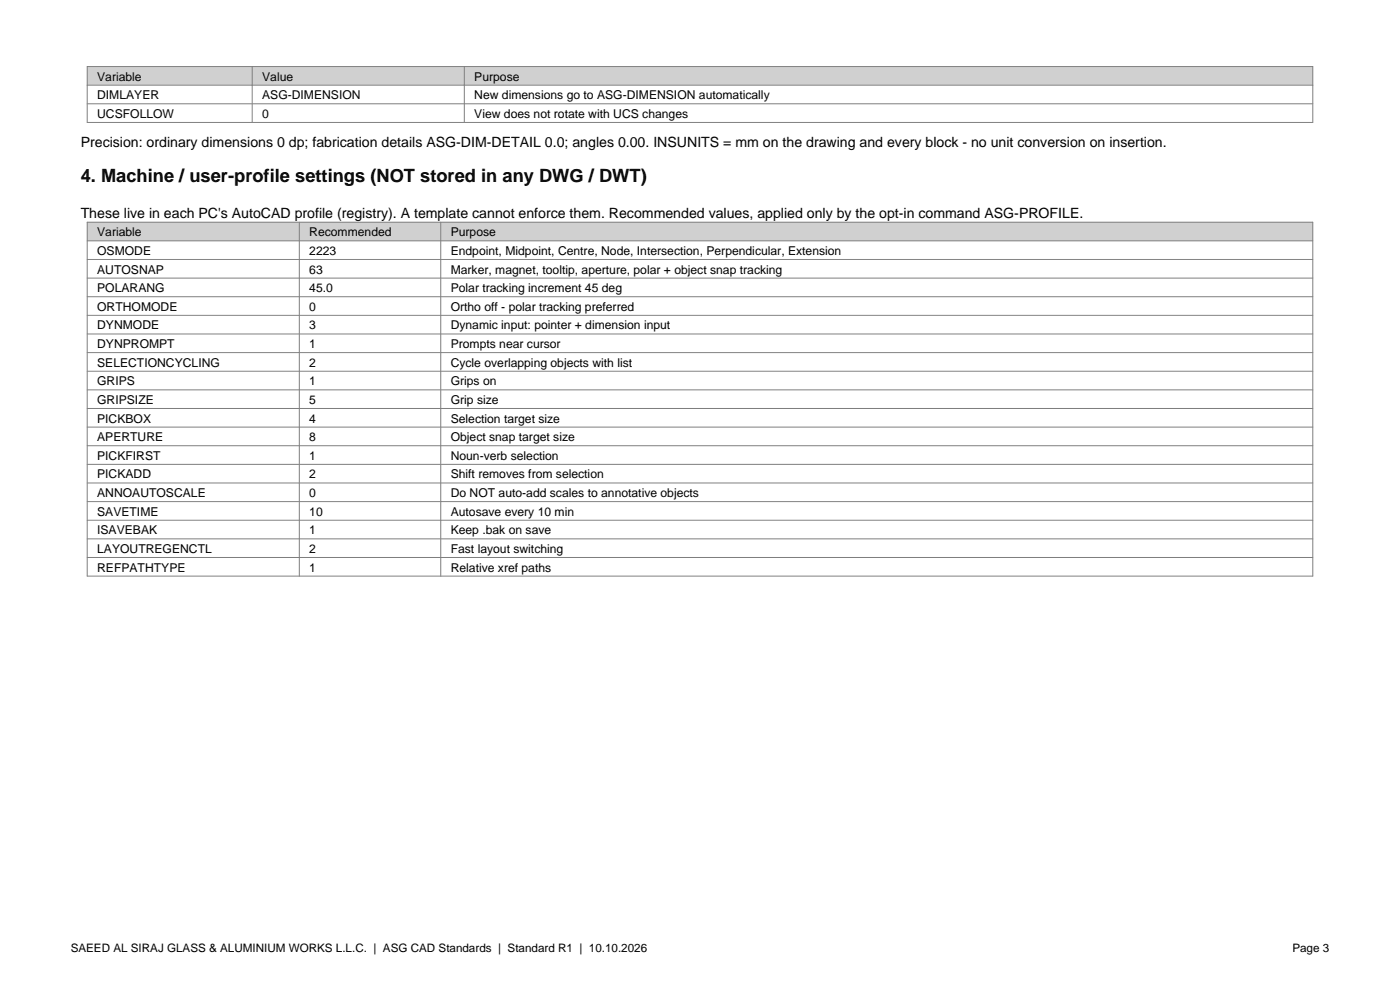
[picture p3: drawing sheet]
<svg xmlns="http://www.w3.org/2000/svg" width="297mm" height="210mm" viewBox="0 0 297 210" stroke-linecap="round" stroke-linejoin="round" font-family="sans-serif">
<defs><g id="words">
<text font-size="3.9" x="17.1" y="38.7">4. Machine / user-profile settings (NOT stored in any DWG / DWT)</text>
<g font-size="3">
<text x="17.1" y="31.1">Precision: ordinary dimensions 0 dp; fabrication details ASG-DIM-DETAIL 0.0; angles 0.00. INSUNITS = mm on the drawing and every block - no unit conversion on insertion.</text>
<text x="17.1" y="46.3">These live in each PC's AutoCAD profile (registry). A template cannot enforce them. Recommended values, applied only by the opt-in command ASG-PROFILE.</text>
</g>
<g font-size="2.6">
<text x="20.6" y="17.1">Variable</text>
<text x="55.6" y="17.1">Value</text>
<text x="100.6" y="17.1">Purpose</text>
<text x="20.6" y="21.1">DIMLAYER</text>
<text x="55.6" y="21.1">ASG-DIMENSION</text>
<text x="100.6" y="21.1">New dimensions go to ASG-DIMENSION automatically</text>
<text x="20.6" y="25">UCSFOLLOW</text>
<text x="55.6" y="25">0</text>
<text x="100.6" y="25">View does not rotate with UCS changes</text>
<text x="20.6" y="50.1">Variable</text>
<text x="65.6" y="50.1">Recommended</text>
<text x="95.6" y="50.1">Purpose</text>
<text x="20.6" y="54.1">OSMODE</text>
<text x="20.6" y="58">AUTOSNAP</text>
<text x="65.6" y="54.1">2223</text>
<text x="65.6" y="58">63</text>
<text x="95.6" y="54.1">Endpoint, Midpoint, Centre, Node, Intersection, Perpendicular, Extension</text>
<text x="95.6" y="58">Marker, magnet, tooltip, aperture, polar + object snap tracking</text>
<text x="20.6" y="62">POLARANG</text>
<text x="20.6" y="65.9">ORTHOMODE</text>
<text x="65.6" y="62">45.0</text>
<text x="65.6" y="65.9">0</text>
<text x="95.6" y="62">Polar tracking increment 45 deg</text>
<text x="95.6" y="65.9">Ortho off - polar tracking preferred</text>
<text x="20.6" y="69.9">DYNMODE</text>
<text x="65.6" y="69.9">3</text>
<text x="95.6" y="69.9">Dynamic input: pointer + dimension input</text>
<text x="20.6" y="73.8">DYNPROMPT</text>
<text x="20.6" y="77.8">SELECTIONCYCLING</text>
<text x="65.6" y="73.8">1</text>
<text x="65.6" y="77.8">2</text>
<text x="95.6" y="73.8">Prompts near cursor</text>
<text x="95.6" y="77.8">Cycle overlapping objects with list</text>
<text x="20.6" y="81.7">GRIPS</text>
<text x="65.6" y="81.7">1</text>
<text x="95.6" y="81.7">Grips on</text>
<text x="20.6" y="85.7">GRIPSIZE</text>
<text x="20.6" y="89.6">PICKBOX</text>
<text x="65.6" y="85.7">5</text>
<text x="65.6" y="89.6">4</text>
<text x="95.6" y="85.7">Grip size</text>
<text x="95.6" y="89.6">Selection target size</text>
<text x="20.6" y="93.6">APERTURE</text>
<text x="65.6" y="93.6">8</text>
<text x="95.6" y="93.6">Object snap target size</text>
<text x="20.6" y="97.5">PICKFIRST</text>
<text x="20.6" y="101.5">PICKADD</text>
<text x="65.6" y="97.5">1</text>
<text x="65.6" y="101.5">2</text>
<text x="95.6" y="97.5">Noun-verb selection</text>
<text x="95.6" y="101.5">Shift removes from selection</text>
<text x="20.6" y="105.5">ANNOAUTOSCALE</text>
<text x="65.6" y="105.5">0</text>
<text x="95.6" y="105.5">Do NOT auto-add scales to annotative objects</text>
<text x="20.6" y="109.4">SAVETIME</text>
<text x="20.6" y="113.4">ISAVEBAK</text>
<text x="65.6" y="109.4">10</text>
<text x="65.6" y="113.4">1</text>
<text x="95.6" y="109.4">Autosave every 10 min</text>
<text x="95.6" y="113.4">Keep .bak on save</text>
<text x="20.6" y="117.3">LAYOUTREGENCTL</text>
<text x="65.6" y="117.3">2</text>
<text x="95.6" y="117.3">Fast layout switching</text>
<text x="20.6" y="121.3">REFPATHTYPE</text>
<text x="65.6" y="121.3">1</text>
<text x="95.6" y="121.3">Relative xref paths</text>
</g>
<g font-size="2.5">
<text x="15" y="202">SAEED AL SIRAJ GLASS &amp; ALUMINIUM WORKS L.L.C. | ASG CAD Standards | Standard R1 | 10.10.2026</text>
<text x="274.2" y="202">Page 3</text>
</g>
</g></defs>
<path d="M18.5 14.1h260v4h-260z" fill-rule="evenodd" fill="#d0d0d0"/>
<path d="M18.5 14.1h260v11.9h-260zM18.5 18.1h260M53.5 14.1v11.9M98.5 14.1v11.9M18.5 22h260" fill="none" stroke="#808080" stroke-width=".21"/>
<path d="M18.5 47.1h260v4h-260z" fill-rule="evenodd" fill="#d0d0d0"/>
<g fill="none" stroke="#808080" stroke-width=".21">
<path d="M18.5 47.1h260v75.1h-260zM18.5 51.1h260M18.5 55h260M18.5 59h260M63.5 47.1v75.1M93.5 47.1v75.1M18.5 62.9h260M18.5 66.9h260M18.5 70.8h260M18.5 74.8h260M18.5 78.7h260M18.5 82.7h260"/>
<path d="M18.5 86.6h260M18.5 90.6h260M18.5 94.6h260M18.5 98.5h260M18.5 102.5h260M18.5 106.4h260M18.5 110.4h260M18.5 114.3h260M18.5 118.3h260"/>
</g>
<use href="#words"/>
</svg>
